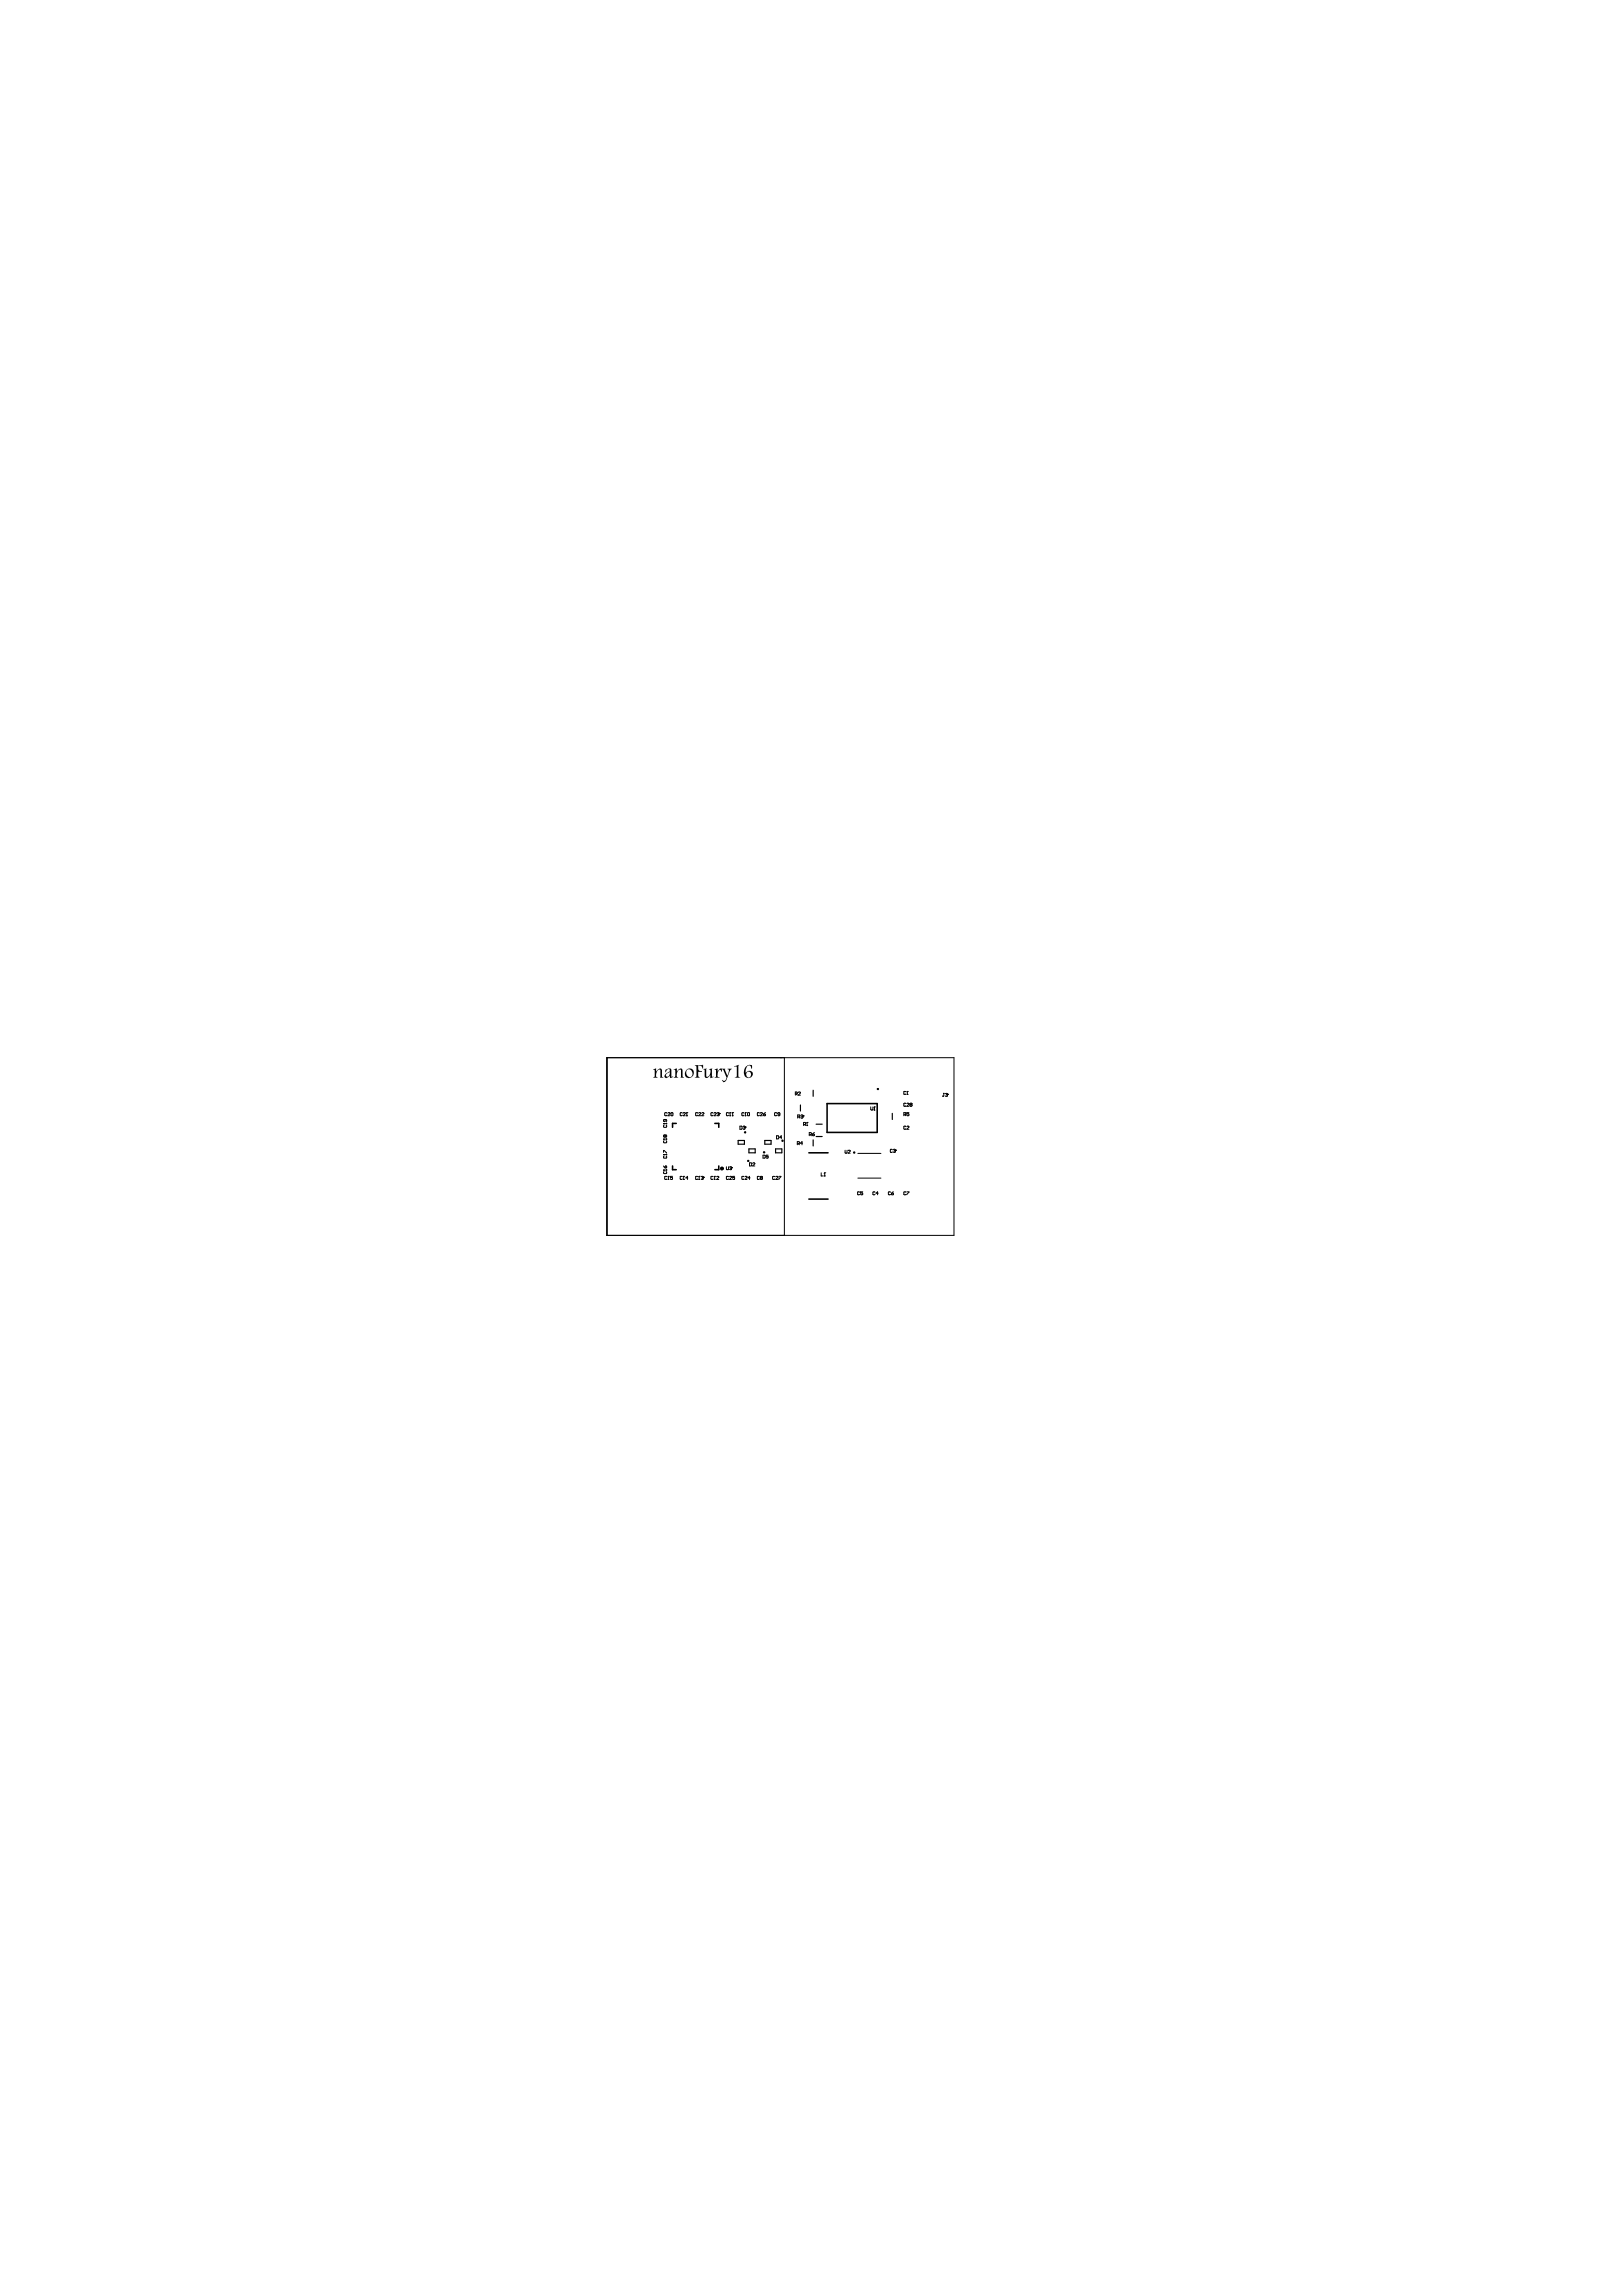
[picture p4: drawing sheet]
<svg xmlns="http://www.w3.org/2000/svg" width="210mm" height="297mm" viewBox="0 0 210 297" stroke-linecap="round" stroke-linejoin="round" font-family="sans-serif">
<g fill="none" stroke="#000" stroke-width=".13">
<path d="M78.5 136.8h.1M78.5 136.8v23M78.5 136.8h45v23h-45M101 136.8h.1M101.5 136.8v23M78.5 159.8h.1M85.9 151.4h.1M85.9 149.4h.1M85.9 147.4h.1M85.9 145.4h.1M85.9 149.1v-.3l.4 .3M85.9 151.4h.4"/>
<path d="M85.9 150.8l.2 .3M85.9 149.4h.4M85.9 147.4h.4M85.9 145.4h.4M85.9 151.6v.2h.4l-.1-.2M85.9 145.6v.2h.4l-.1-.2M85.9 147.6v.2h.4l-.1-.2M85.9 149.6v.2h.4l-.1-.2M86.1 144.8l-.1 .3-.1-.1v-.2h.3l.1 .1-.1 .2M86.1 146.9l-.1-.1-.1 .1v.2l.2-.1M86.1 146.9v-.1l.2 .1-.1 .2-.1-.1M86.1 150.9h.2v.1l-.2 .1z"/>
<path d="M86.1 146.9v.1M86.3 145.3v.1M86.3 147.3v.1M86.3 149.3v.1M86.3 151.3v.1M86.3 152.2h-.3v.3l.1 .1 .2-.1M86.3 144l-.1-.1-.2 .1 .1 .3h.2M86.4 152.6h.2M86.4 144l.1-.1 .2 .1-.3 .3h.3M86.5 152.2h.1M86.5 152.2v.4M86.5 152.2h-.1"/>
<path d="M86.9 143.9l.2 .1-.1 .3h-.2zM87 152.2h-.2v.2l.1-.1 .1 .1v.2l-.2-.1M88.3 152.2h-.3v.3l.1 .1 .2-.1M88.3 144l-.1-.1-.2 .1 .1 .3h.2M88.4 152.6h.2M88.4 144l.2-.1 .1 .2-.3 .2h.3M88.5 152.2h.1M88.5 152.2v.4M88.5 152.2h-.1M88.8 144.3h.2M88.9 143.9h.1M88.9 143.9v.4"/>
<path d="M88.9 143.9l-.1 .1M89 152.4h-.2l.2-.2v.4M90.3 152.2h-.3l.1 .4 .2-.1M90.3 144l-.1-.1-.2 .1 .1 .3h.2M90.4 152.6h.2M90.4 144l.1-.1 .2 .1-.3 .3h.3M90.5 152.2h.1M90.5 152.2v.4M90.5 152.2h-.1M90.8 152.2h.1l.1 .1M90.8 144l.1-.1 .2 .1-.3 .3h.3M90.9 152.4h.1"/>
<path d="M90.9 152.4h.1l-.1 .2-.1-.1M91 152.3h.1M91 152.3l-.1 .1M92.3 152.2h-.3v.3l.1 .1 .2-.1M92.3 144l-.1-.1-.2 .1 .1 .3h.2M92.4 152.6h.1M92.4 144l.1-.1 .2 .1-.3 .3h.3M92.5 152.2h.1M92.5 152.2v.4M92.5 152.2h-.1M92.7 152.2h.3l-.3 .4h.3M92.8 144l.2-.1 .1 .2"/>
<path d="M92.9 144.1h.1M93 144.1v.2h-.2M93.1 144.1h.1M93.1 144.1h-.1M94 150.9l.1 .4h.2v-.4M94.3 152.2h-.3v.3l.1 .1 .2-.1M94.3 144l-.1-.1-.2 .1 .1 .3h.2M94.4 152.2h.3l-.3 .4h.3M94.4 144.3h.1M94.4 151l.2-.1 .1 .2M94.5 143.9h.1M94.5 143.9v.4"/>
<path d="M94.5 143.9l-.1 .1M94.5 151.1h.1M94.6 151.1v.2h-.2M94.7 151.1h.1M94.7 151.1h-.1M94.7 144.3h.2M94.8 143.9h.1M94.8 143.9v.4M94.8 143.9l-.1 .1M95.1 152.2h-.3v.2l.1-.1 .2 .1-.1 .2-.2-.1M95.8 145.7l.2 .1v.3h-.2zM96.2 145.8l.2-.1v.1"/>
<path d="M96.3 152.2h-.3v.3l.1 .1 .2-.1M96.3 144l-.1-.1-.2 .1v.3h.1h.2M96.3 145.9h.1M96.4 145.9v.2l-.2-.1M96.4 145.8h.1M96.4 152.2h.3l-.3 .4h.3M96.4 144.3h.1M96.4 145.8v.1M96.5 143.9h.1M96.5 143.9v.4M96.5 143.9l-.1 .1M96.8 143.9l.2 .1-.1 .3h-.2z"/>
<path d="M97 150.4l.3 .1-.1 .3h-.2zM97.1 152.4h-.3l.2-.2v.4M97.4 150.5l.1-.1 .2 .1-.3 .3h.3M98.3 152.2h-.3l.1 .4 .2-.1M98.3 144l-.1-.1-.2 .1 .1 .3h.2M98.4 144l.1-.1 .2 .1-.3 .3h.3M98.5 152.4l-.1-.1 .1-.1h.2l-.1 .2M98.5 152.4h-.1l.1 .2 .2-.1-.1-.1M98.5 152.4h.1M98.7 149.4l.3 .1v.3h-.3zM98.8 144.1h.2l.1 .2h-.2zM99.1 143.9l-.3 .2"/>
<path d="M99.4 149.4h-.3v.2h.3v.2h-.3M100.3 152.2h-.3v.3l.1 .1 .2-.1M100.4 152.2h.3l-.3 .4h.3M100.5 146.9l.3 .1-.1 .3h-.2zM100.5 144l-.1-.1-.2 .1 .1 .3h.2M100.8 152.2h.2l-.2 .4M100.9 144.1h-.2h-.1l.1-.2 .2 .1v.3h-.1h-.2M101.2 147.1h-.3l.2-.2v.4M102.9 141.5h.3v-.2h-.3v.4M103.1 141.5l.1 .2M103.2 148l.3-.1-.1-.2h-.2v.4M103.2 144.5l.3-.1v-.1l-.3-.1v.5"/>
<path d="M103.3 141.3h.3l-.3 .4h.3M103.3 148l.2 .1M103.4 144.5l.1 .2M103.6 144.3l.2-.1 .1 .2M103.8 144.4h.1M103.8 144.4l.1 .1-.1 .2-.2-.1M103.9 147.9h-.3l.2-.2v.4M103.9 144.4h.1M103.9 144.4h-.1M104 145.5h.2v-.3h-.2v.4M104.1 145.5l.1 .1M104.4 145.6h.1"/>
<path d="M104.4 145.2h.1M104.4 145.2v.4M104.4 145.2v.1M104.7 146.8l.3-.1-.1-.2h-.2v.4M104.9 146.8l.1 .1M105.1 146.7h.2l.1 .2h-.2zM105.4 146.5l-.3 .2M106.3 151.7v.4h.2M106.7 152.1h.1M106.7 151.7h.1M106.7 151.7v.4M106.7 151.7v.1"/>
<path d="M109.4 148.8v.4l.2-.1v-.3M109.8 148.9h.2l-.2 .3h.2M111 152.4h3M111 149.2h3M111.2 154.2h-.2v.3h.2M111.6 154.2h-.2v.2h.2v.2l-.2-.1M112.7 143.2l.1 .4 .2-.1v-.3M113.1 143.6h.1M113.2 143.2h.1M113.2 143.2v.4M113.2 143.2l-.1 .1M113.2 154.2h-.2v.3h.2"/>
<path d="M113.6 154.4h-.2l.2-.2v.4M115.2 154.2h-.2v.3h.2M115.4 154.4h.2v.1l-.2 .1zM115.5 148.8l-.1-.1-.2 .1 .1 .3 .2-.1M115.6 154.2l-.2 .2M115.6 148.8l.2-.1 .1 .1M115.7 148.9h.1M115.8 148.9l.1 .1-.1 .1-.2-.1M115.9 148.8h.1M115.9 148.8l-.1 .1M117 144.2h.2v-.3h-.2v.4M117.1 144.2l.1 .1"/>
<path d="M117.2 154.2h-.2v.3h.2M117.2 141.3h-.2v.2h.2M117.2 142.8h-.2v.3h.2M117.2 145.8v-.1l-.2 .1v.3l.2-.1M117.3 154.2h.3l-.3 .4M117.3 142.8h.3l-.3 .3h.3M117.3 145.8l.1-.1 .2 .1-.3 .3h.3M117.3 141.6h.2M117.4 141.2h.1M117.4 141.2v.4M117.4 141.2l-.1 .1M117.6 143.9h-.3v.2h.2h.1l-.1 .2h-.2"/>
<path d="M117.8 142.9v-.2l.2 .1v.1M117.8 142.9v.1v.1h.2v-.2M117.8 142.9h.2M122.1 141.5h.1M122.1 141.5v.3h-.1M122.3 141.5h.2l.1 .1M122.5 141.6h.1M122.5 141.6l.1 .2h-.3M122.6 141.6h.1M122.6 141.6h-.1"/>
</g>
<g fill="#000">
<path d="M84.5 138.4l.4-.2v.4a.45 .45 0 0 1 .7-.2l.1 .9 .1 .1h-.4v-1a.42 .42 0 0 0-.5 .5 .36 .36 0 0 0 .2 .5h-.6l.2-.2v-.7zM87.2 138.4l.4-.2v.4l.1-.1a.38 .38 0 0 1 .6-.1v.8l.2 .2h-.4v-1a.4 .4 0 0 0-.5 .5v.4l.2 .1h-.6l.2-.2v-.7zM89.9 137.8h1.1v.4h-.1a.35 .35 0 0 0-.2-.3 .35 .35 0 0 0-.3 0v.1a.39 .39 0 0 0 .3 .6h.1v.1h-.4v.5l.2 .2h-.7l.2-.2v-1.2zM91 138.3l.4-.1v.9a.18 .18 0 0 0 .2 .2 .18 .18 0 0 0 .1-.1l.1-.2a.41 .41 0 0 0 0-.6l.4-.2-.1 1 .3 .1-.5 .2v-.5a.46 .46 0 0 1-.7 .3v-.9zM92.5 138.4l.4-.2v.4l.2-.3 .3-.1v.4h-.1a.19 .19 0 0 0-.2-.2 .19 .19 0 0 0-.2 .2v.1a.46 .46 0 0 0 .2 .7h-.6l.2-.1v-.8l-.2-.1zM93.4 138.3h.5l-.1 .1 .3 .8 .2-.7-.1-.2h.5l-.3 .3-.5 1.3-.3 .1-.2-.2 .1-.1a.28 .28 0 0 0 .3 .1 .28 .28 0 0 0 .2-.3l-.3-.9zM95 138l.7-.2-.1 .1v1.3l.2 .2h-.7l.2-.2v-1.2h-.3zM96.3 146.4h.2v.2h-.2zM96.7 150.1h.2v.2h-.2zM98.8 149h.2v.2h-.2zM101.2 147.5h.2v.2h-.2zM110.4 149h.3v.2h-.3z"/>
<path d="M113.5 140.8h.2v.2h-.2z"/>
<path d="M86.1 138.4l.5-.2 .2 .1 .1 .1v.9l.2-.1v.1l-.3 .2-.1-.1v-.3l-.4 .3a.26 .26 0 0 1-.3-.1 .26 .26 0 0 1 .1-.4l.2-.1a.34 .34 0 0 0 .4-.4 .3 .3 0 0 0-.4 0 .3 .3 0 0 0-.1 .3h-.1zM86.3 138.8a.23 .23 0 0 0-.1 .3 .23 .23 0 0 0 .2 .2 .5 .5 0 0 0 .3-.6z"/>
<path d="M88.9 138.4a.59 .59 0 0 1 .9 .2 .59 .59 0 0 1-.5 .8 .58 .58 0 0 1-.7-.3 .58 .58 0 0 1 .3-.7zM88.9 138.4a.54 .54 0 0 0 0 .6 .54 .54 0 0 0 .5 .3 .53 .53 0 0 0 .1-.7 .53 .53 0 0 0-.6-.2z"/>
<path d="M96.5 138a.67 .67 0 0 1 .8-.2v.5h-.1a.34 .34 0 0 0-.3-.5 .34 .34 0 0 0-.3 .4l-.1 .6a.47 .47 0 0 1 .7-.2 .47 .47 0 0 1 0 .7 .67 .67 0 0 1-.8-.1 .67 .67 0 0 1-.1-.8zM96.7 138.7a.35 .35 0 0 0-.1 .5 .35 .35 0 0 0 .5 0 .34 .34 0 0 0 0-.4 .34 .34 0 0 0-.4-.1z"/>
</g>
<path d="M87 150.8v.5h.5M87.5 145.3h-.5v.5M92.5 145.3h.5v.5M93 150.8v.5h-.5M104.7 155.1h2.5M104.7 149.1h2.5M107 142.8h6.5v3.7h-6.5z" fill="none" stroke="#000" stroke-width=".2"/>
<path d="M95.5 147.5h.8v.5h-.8zM96.9 148.6h.8v.5h-.8zM99 147.5h.8v.5h-.8zM100.4 148.6h.8v.5h-.8zM103.6 143v.7M105.2 141v.8M105.2 147.5v.8M105.6 147h.8M105.6 145.4h.8M115.5 144v.8" fill="none" stroke="#000" stroke-width=".15"/>
<circle cx="93.4" cy="151.2" r=".13" fill="none" stroke="#000" stroke-width=".25"/>
</svg>
